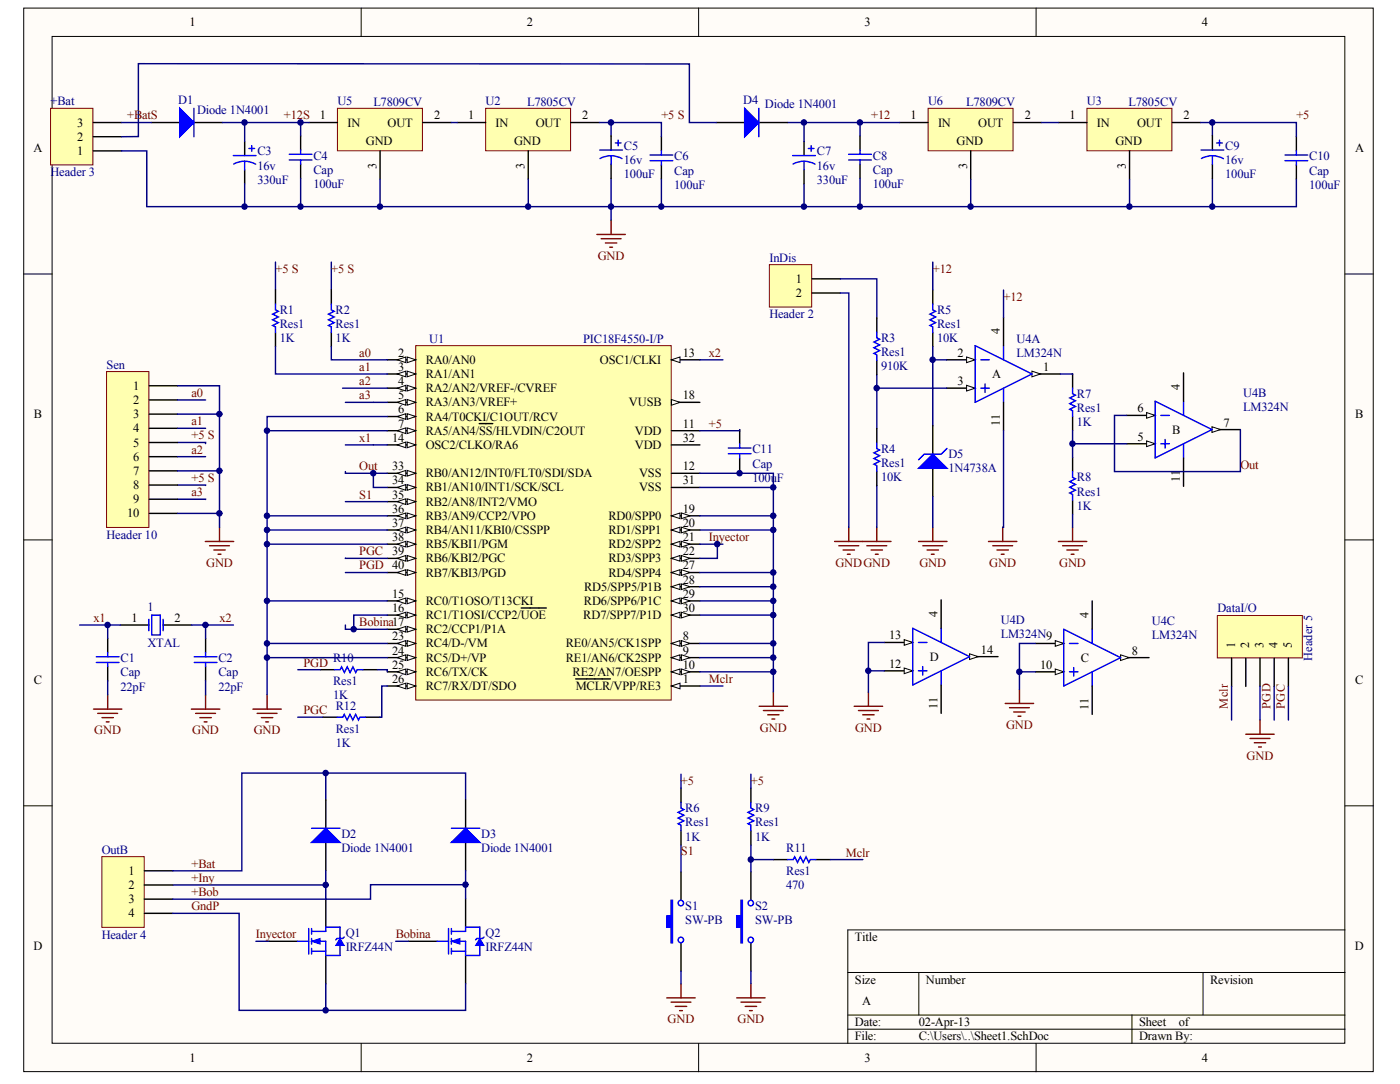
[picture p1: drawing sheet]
<svg xmlns="http://www.w3.org/2000/svg" width="279mm" height="216mm" viewBox="0 0 279 216" stroke-linecap="round" stroke-linejoin="round" font-family="sans-serif">
<defs><g id="words">
<g font-size="2.5">
<text x="37.8" y="5.2">1</text>
<text x="105" y="5.2">2</text>
<text x="172.3" y="5.2">3</text>
<text x="239.6" y="5.2">4</text>
<text x="63.8" y="23.8">1</text>
<text x="86.5" y="23.8">2</text>
<text x="93.3" y="23.8">1</text>
<text x="116.1" y="23.8">2</text>
<text x="181.5" y="23.8">1</text>
<text x="204.2" y="23.8">2</text>
<text x="213.2" y="23.8">1</text>
<text x="235.9" y="23.8">2</text>
<text x="15.4" y="28">2</text>
<text x="15.4" y="25.2">3</text>
<text x="69.2" y="25.2">IN</text>
<text x="72.9" y="28.9">GND</text>
<text x="77.3" y="25.2">OUT</text>
<text x="98.8" y="25.2">IN</text>
<text x="102.5" y="28.9">GND</text>
<text x="106.8" y="25.2">OUT</text>
<text x="187" y="25.2">IN</text>
<text x="190.6" y="28.9">GND</text>
<text x="195" y="25.2">OUT</text>
<text x="218.6" y="25.2">IN</text>
<text x="222.3" y="28.9">GND</text>
<text x="226.6" y="25.2">OUT</text>
<text x="6.7" y="30.3">A</text>
<text x="15.4" y="30.9">1</text>
<text x="75" y="33.6" transform="rotate(-90 75 33.6)">3</text>
<text x="104.6" y="33.6" transform="rotate(-90 104.6 33.6)">3</text>
<text x="192.8" y="33.6" transform="rotate(-90 192.8 33.6)">3</text>
<text x="224.4" y="33.6" transform="rotate(-90 224.4 33.6)">3</text>
<text x="270.1" y="30.3">A</text>
<text x="158.6" y="56.3">1</text>
<text x="158.6" y="59.2">2</text>
<text x="79.4" y="71.1">2</text>
<text x="136.1" y="71.1">13</text>
<text x="190.9" y="71.1">2</text>
<text x="199.3" y="66.6" transform="rotate(-90 199.3 66.6)">4</text>
<text x="26.5" y="77.6">1</text>
<text x="79.4" y="73.9">3</text>
<text x="79.4" y="76.7">4</text>
<text x="84.8" y="72.5">RA0/AN0</text>
<text x="84.8" y="75.3">RA1/AN1</text>
<text x="119.6" y="72.5">OSC1/CLKI</text>
<text x="190.9" y="76.7">3</text>
<text x="197.8" y="75.3">A</text>
<text x="208" y="73.9">1</text>
<text x="235.2" y="77.7" transform="rotate(-90 235.2 77.7)">4</text>
<text x="6.8" y="83.3">B</text>
<text x="26.5" y="80.5">2</text>
<text x="26.5" y="83.3">3</text>
<text x="79.4" y="79.5">5</text>
<text x="79.4" y="82.4">6</text>
<text x="84.8" y="78.1">RA2/AN2/VREF-/CVREF</text>
<text x="84.8" y="80.9">RA3/AN3/VREF+</text>
<text x="84.8" y="83.8">RA4/T0CKI/C1OUT/RCV</text>
<text x="125.4" y="80.9">VUSB</text>
<text x="136.1" y="79.5">18</text>
<text x="226.8" y="82.1">6</text>
<text x="270.1" y="83.3">B</text>
<text x="26.5" y="86.1">4</text>
<text x="26.5" y="88.9">5</text>
<text x="78.2" y="88">14</text>
<text x="79.4" y="85.2">7</text>
<text x="84.8" y="86.6">RA5/AN4/SS/HLVDIN/C2OUT</text>
<text x="84.8" y="89.4">OSC2/CLKO/RA6</text>
<text x="126.5" y="86.6">VDD</text>
<text x="126.5" y="89.4">VDD</text>
<text x="136.1" y="85.2">11</text>
<text x="136.1" y="88">32</text>
<text x="199.3" y="84.9" transform="rotate(-90 199.3 84.9)">11</text>
<text x="226.8" y="87.8">5</text>
<text x="233.6" y="86.4">B</text>
<text x="243.8" y="85">7</text>
<text x="26.5" y="91.8">6</text>
<text x="26.5" y="94.6">7</text>
<text x="78.2" y="93.7">33</text>
<text x="84.8" y="95.1">RB0/AN12/INT0/FLT0/SDI/SDA</text>
<text x="127.4" y="95.1">VSS</text>
<text x="136.1" y="93.7">12</text>
<text x="26.5" y="97.4">8</text>
<text x="26.5" y="100.2">9</text>
<text x="78.2" y="96.5">34</text>
<text x="78.2" y="99.3">35</text>
<text x="84.8" y="97.9">RB1/AN10/INT1/SCK/SCL</text>
<text x="84.8" y="100.7">RB2/AN8/INT2/VMO</text>
<text x="127.4" y="97.9">VSS</text>
<text x="136.1" y="96.5">31</text>
<text x="235.2" y="96" transform="rotate(-90 235.2 96)">11</text>
<text x="25.3" y="103.1">10</text>
<text x="78.2" y="102.1">36</text>
<text x="78.2" y="104.9">37</text>
<text x="78.2" y="107.8">38</text>
<text x="84.8" y="103.5">RB3/AN9/CCP2/VPO</text>
<text x="84.8" y="106.4">RB4/AN11/KBI0/CSSPP</text>
<text x="121.3" y="103.5">RD0/SPP0</text>
<text x="121.3" y="106.4">RD1/SPP1</text>
<text x="136.1" y="102.1">19</text>
<text x="136.1" y="104.9">20</text>
<text x="136.1" y="107.8">21</text>
<text x="78.2" y="110.6">39</text>
<text x="84.8" y="109.2">RB5/KBI1/PGM</text>
<text x="84.8" y="112">RB6/KBI2/PGC</text>
<text x="121.3" y="109.2">RD2/SPP2</text>
<text x="121.3" y="112">RD3/SPP3</text>
<text x="136.1" y="110.6">22</text>
<text x="136.1" y="113.4">27</text>
<text x="78.2" y="119.1">15</text>
<text x="84.8" y="114.8">RB7/KBI3/PGD</text>
<text x="116.4" y="117.7">RD5/SPP5/P1B</text>
<text x="121.3" y="114.8">RD4/SPP4</text>
<text x="136.1" y="116.2">28</text>
<text x="136.1" y="119.1">29</text>
<text x="26.2" y="123.9">1</text>
<text x="34.8" y="123.9">2</text>
<text x="78.2" y="121.9">16</text>
<text x="84.8" y="120.5">RC0/T1OSO/T13CKI</text>
<text x="84.8" y="123.3">RC1/T1OSI/CCP2/UOE</text>
<text x="116.3" y="123.3">RD7/SPP7/P1D</text>
<text x="116.4" y="120.5">RD6/SPP6/P1C</text>
<text x="136.1" y="121.9">30</text>
<text x="186.9" y="122.9" transform="rotate(-90 186.9 122.9)">4</text>
<text x="217" y="123.1" transform="rotate(-90 217 123.1)">4</text>
<text x="78.2" y="127.5">23</text>
<text x="78.2" y="130.4">24</text>
<text x="84.8" y="126.1">RC2/CCP1/P1A</text>
<text x="84.8" y="129">RC4/D-/VM</text>
<text x="84.8" y="131.8">RC5/D+/VP</text>
<text x="112.8" y="129">RE0/AN5/CK1SPP</text>
<text x="112.8" y="131.8">RE1/AN6/CK2SPP</text>
<text x="136.1" y="127.5">8</text>
<text x="136.1" y="130.4">9</text>
<text x="177.2" y="127.3">13</text>
<text x="185.3" y="131.6">D</text>
<text x="195.5" y="130.2">14</text>
<text x="215.4" y="131.8">C</text>
<text x="225.6" y="130.4">8</text>
<text x="246.2" y="129.1" transform="rotate(-90 246.2 129.1)">1</text>
<text x="249" y="129.1" transform="rotate(-90 249 129.1)">2</text>
<text x="251.8" y="129.1" transform="rotate(-90 251.8 129.1)">3</text>
<text x="254.7" y="129.1" transform="rotate(-90 254.7 129.1)">4</text>
<text x="257.5" y="129.1" transform="rotate(-90 257.5 129.1)">5</text>
<text x="6.7" y="136.2">C</text>
<text x="78.2" y="133.2">25</text>
<text x="78.2" y="136">26</text>
<text x="84.8" y="134.6">RC6/TX/CK</text>
<text x="84.8" y="137.4">RC7/RX/DT/SDO</text>
<text x="114.1" y="134.6">RE2/AN7/OESPP</text>
<text x="114.8" y="137.4">MCLR/VPP/RE3</text>
<text x="136.1" y="136">1</text>
<text x="136.1" y="133.2">10</text>
<text x="177.2" y="133">12</text>
<text x="207.3" y="133.2">10</text>
<text x="270.1" y="136.2">C</text>
<text x="186.9" y="141.2" transform="rotate(-90 186.9 141.2)">11</text>
<text x="217" y="141.4" transform="rotate(-90 217 141.4)">11</text>
<text x="25.6" y="174.2">1</text>
<text x="25.6" y="177.1">2</text>
<text x="25.6" y="179.9">3</text>
<text x="25.6" y="182.7">4</text>
<text x="6.7" y="189.2">D</text>
<text x="170.4" y="187.4">Title</text>
<text x="270.1" y="189.2">D</text>
<text x="170.4" y="195.9">Size</text>
<text x="184.6" y="195.9">Number</text>
<text x="241.2" y="195.9">Revision</text>
<text x="171.8" y="200.1">A</text>
<text x="170.4" y="204.4">Date:</text>
<text x="170.4" y="207.2">File:</text>
<text x="183.1" y="204.4">02-Apr-13</text>
<text x="183.1" y="207.2">C:\Users\..\Sheet1.SchDoc</text>
<text x="227" y="204.4">Sheet</text>
<text x="227" y="207.2">Drawn By:</text>
<text x="234.9" y="204.4">of</text>
<text x="37.8" y="211.4">1</text>
<text x="105" y="211.4">2</text>
<text x="172.3" y="211.4">3</text>
<text x="239.6" y="211.4">4</text>
</g>
<g font-size="2.5" fill="#000080">
<text x="10.1" y="21">+Bat</text>
<text x="35.5" y="20.7">D1</text>
<text x="39.3" y="22.7">Diode 1N4001</text>
<text x="67.3" y="21">U5</text>
<text x="74.4" y="21">L7809CV</text>
<text x="96.8" y="21">U2</text>
<text x="105.1" y="21">L7805CV</text>
<text x="148.1" y="20.7">D4</text>
<text x="152.5" y="21.6">Diode 1N4001</text>
<text x="185" y="21">U6</text>
<text x="192.6" y="21">L7809CV</text>
<text x="216.6" y="21">U3</text>
<text x="224.9" y="21">L7805CV</text>
<text x="124.4" y="29.8">C5</text>
<text x="244.2" y="29.8">C9</text>
<text x="10.1" y="35.1">Header 3</text>
<text x="51.3" y="30.9">C3</text>
<text x="51.3" y="33.8">16v</text>
<text x="62.5" y="31.8">C4</text>
<text x="62.5" y="34.6">Cap</text>
<text x="124.4" y="35.5">100uF</text>
<text x="124.4" y="32.7">16v</text>
<text x="134.4" y="32">C6</text>
<text x="134.4" y="34.8">Cap</text>
<text x="162.8" y="30.9">C7</text>
<text x="162.8" y="33.8">16v</text>
<text x="174" y="31.8">C8</text>
<text x="174" y="34.6">Cap</text>
<text x="244.2" y="35.5">100uF</text>
<text x="244.2" y="32.7">16v</text>
<text x="260.9" y="32">C10</text>
<text x="260.9" y="34.8">Cap</text>
<text x="51.3" y="36.6">330uF</text>
<text x="62.5" y="37.5">100uF</text>
<text x="134.4" y="37.6">100uF</text>
<text x="162.8" y="36.6">330uF</text>
<text x="174" y="37.5">100uF</text>
<text x="260.9" y="37.6">100uF</text>
<text x="153.4" y="52.1">InDis</text>
<text x="55.8" y="62.5">R1</text>
<text x="55.8" y="65.3">Res1</text>
<text x="66.9" y="62.5">R2</text>
<text x="66.9" y="65.3">Res1</text>
<text x="153.4" y="63.4">Header 2</text>
<text x="186.8" y="62.5">R5</text>
<text x="186.8" y="65.3">Res1</text>
<text x="55.8" y="68.2">1K</text>
<text x="66.9" y="68.2">1K</text>
<text x="85.6" y="68.3">U1</text>
<text x="116.2" y="68.3">PIC18F4550-I/P</text>
<text x="175.6" y="68.1">R3</text>
<text x="175.6" y="70.9">Res1</text>
<text x="186.8" y="68.2">10K</text>
<text x="202.6" y="68.3">U4A</text>
<text x="202.6" y="71.1">LM324N</text>
<text x="21.2" y="73.4">Sen</text>
<text x="175.6" y="73.7">910K</text>
<text x="214.6" y="79.2">R7</text>
<text x="214.6" y="82">Res1</text>
<text x="247.8" y="79">U4B</text>
<text x="247.8" y="81.8">LM324N</text>
<text x="214.6" y="84.9">1K</text>
<text x="150" y="96">100u</text>
<text x="150" y="90.3">C11</text>
<text x="150" y="93.1">Cap</text>
<text x="154.8" y="96">F</text>
<text x="175.6" y="95.8">10K</text>
<text x="175.6" y="90.1">R4</text>
<text x="175.6" y="93">Res1</text>
<text x="189" y="91.2">D5</text>
<text x="189" y="94.1">1N4738A</text>
<text x="214.6" y="95.9">R8</text>
<text x="214.6" y="101.5">1K</text>
<text x="214.6" y="98.7">Res1</text>
<text x="21.2" y="107.3">Header 10</text>
<text x="29.4" y="121.6">1</text>
<text x="199.5" y="124.2">U4D</text>
<text x="229.6" y="124.4">U4C</text>
<text x="242.6" y="122">DataI/O</text>
<text x="24" y="131.9">C1</text>
<text x="29.4" y="129">XTAL</text>
<text x="43.5" y="131.9">C2</text>
<text x="66.4" y="131.9">R10</text>
<text x="199.5" y="127.1">LM324N9</text>
<text x="229.6" y="127.3">LM324N</text>
<text x="261.5" y="131.7" transform="rotate(-90 261.5 131.7)">Header 5</text>
<text x="24" y="137.5">22pF</text>
<text x="24" y="134.7">Cap</text>
<text x="43.5" y="137.5">22pF</text>
<text x="43.5" y="134.7">Cap</text>
<text x="66.4" y="136.4">Res1</text>
<text x="66.4" y="139.3">1K</text>
<text x="66.9" y="141.4">R12</text>
<text x="66.9" y="148.7">1K</text>
<text x="66.9" y="145.9">Res1</text>
<text x="136.6" y="161.8">R6</text>
<text x="150.5" y="161.8">R9</text>
<text x="68.1" y="166.9">D2</text>
<text x="95.9" y="166.9">D3</text>
<text x="136.6" y="167.4">1K</text>
<text x="136.6" y="164.6">Res1</text>
<text x="150.5" y="167.4">1K</text>
<text x="150.5" y="164.6">Res1</text>
<text x="20.3" y="170">OutB</text>
<text x="68.1" y="169.7">Diode 1N4001</text>
<text x="95.9" y="169.7">Diode 1N4001</text>
<text x="156.7" y="169.7">R11</text>
<text x="156.7" y="177.1">470</text>
<text x="156.7" y="174.3">Res1</text>
<text x="136.6" y="181.2">S1</text>
<text x="136.6" y="184.1">SW-PB</text>
<text x="150.5" y="181.2">S2</text>
<text x="150.5" y="184.1">SW-PB</text>
<text x="20.3" y="187">Header 4</text>
<text x="68.9" y="186.6">Q1</text>
<text x="68.9" y="189.4">IRFZ44N</text>
<text x="96.8" y="186.6">Q2</text>
<text x="96.8" y="189.4">IRFZ44N</text>
</g>
<g font-size="2.5" fill="#800000">
<text x="25.3" y="23.8">+BatS</text>
<text x="56.6" y="23.8">+12S</text>
<text x="131.8" y="23.8">+5 S</text>
<text x="173.7" y="23.8">+12</text>
<text x="258.4" y="23.8">+5</text>
<text x="119.1" y="51.7">GND</text>
<text x="54.9" y="54.4">+5 S</text>
<text x="66" y="54.4">+5 S</text>
<text x="185.9" y="54.4">+12</text>
<text x="200" y="60">+12</text>
<text x="71.6" y="71.1">a0</text>
<text x="141.3" y="71.1">x2</text>
<text x="71.6" y="73.8">a1</text>
<text x="71.6" y="76.7">a2</text>
<text x="38.2" y="79">a0</text>
<text x="71.6" y="79.5">a3</text>
<text x="38.2" y="87.5">+5 S</text>
<text x="38.2" y="84.7">a1</text>
<text x="71.6" y="88">x1</text>
<text x="141.3" y="85.2">+5</text>
<text x="38.2" y="96">+5 S</text>
<text x="38.2" y="90.3">a2</text>
<text x="71.6" y="93.7">Out</text>
<text x="247.2" y="93.3">Out</text>
<text x="38.2" y="98.8">a3</text>
<text x="71.6" y="99.3">S1</text>
<text x="141.3" y="107.8">Inyector</text>
<text x="41.1" y="112.9">GND</text>
<text x="71.6" y="113.4">PGD 40</text>
<text x="71.6" y="110.6">PGC</text>
<text x="166.5" y="112.9">GNDGND</text>
<text x="183.3" y="112.9">GND</text>
<text x="197.2" y="112.9">GND</text>
<text x="211.1" y="112.9">GND</text>
<text x="18.7" y="123.9">x1</text>
<text x="43.8" y="123.9">x2</text>
<text x="71.6" y="124.7">Bobina17</text>
<text x="60.5" y="132.8">PGD</text>
<text x="141.3" y="136">Mclr</text>
<text x="60.5" y="142.2">PGC</text>
<text x="244.7" y="141.2" transform="rotate(-90 244.7 141.2)">Mclr</text>
<text x="253.2" y="141.2" transform="rotate(-90 253.2 141.2)">PGD</text>
<text x="256.1" y="141.2" transform="rotate(-90 256.1 141.2)">PGC</text>
<text x="18.8" y="146.3">GND</text>
<text x="38.3" y="146.3">GND</text>
<text x="50.6" y="146.3">GND</text>
<text x="151.5" y="145.7">GND</text>
<text x="170.4" y="145.7">GND</text>
<text x="200.5" y="145.1">GND</text>
<text x="248.5" y="151.3">GND</text>
<text x="135.7" y="156.4">+5</text>
<text x="149.7" y="156.4">+5</text>
<text x="38.2" y="172.8">+Bat</text>
<text x="135.7" y="170.3">S1</text>
<text x="168.6" y="170.6">Mclr</text>
<text x="38.2" y="175.7">+Iny</text>
<text x="38.2" y="178.5">+Bob</text>
<text x="38.2" y="181.3">GndP</text>
<text x="51" y="186.9">Inyector</text>
<text x="78.9" y="186.9">Bobina</text>
<text x="133.1" y="203.8">GND</text>
<text x="147" y="203.8">GND</text>
</g>
</g></defs>
<g fill="#fffcf8" stroke="#000" stroke-width=".2">
<path d="M4.7 1.6h269v211.8h-269z"/>
<path d="M10.4 7.3h257.6v200.5h-257.6z"/>
</g>
<g fill="none" stroke="#000" stroke-width=".2">
<path d="M72 1.6v5.7M139.2 1.6v5.7M206.5 1.6v5.7M4.7 54.6h5.7M268.1 54.6h5.7M4.7 107.5h5.7M268.1 107.5h5.7M4.7 160.5h5.7M268.1 160.5h5.7M169 193.7h99.1M183.1 193.7v8.5M239.8 193.7v8.5"/>
<path d="M268.1 185.2h-99.1v22.6M72 207.8v5.7M139.2 207.8v5.7M169 202.2h99.1M169 205h99.1M206.5 207.8v5.7M225.6 202.2v5.6"/>
</g>
<path d="M82.9 68.8h50.9v70.6h-50.9z" fill="#ffffb0" stroke="#800000" stroke-width=".2"/>
<path d="M133.8 136.6h5.7" fill="none" stroke="#000" stroke-width=".28"/>
<path d="M133.8 136.6l1.7-.5v1.1z" fill="#fffcf8" stroke="#000" stroke-width=".2"/>
<path d="M77.2 71.7h5.7M114.8 135.2h6.9" fill="none" stroke="#000" stroke-width=".28"/>
<g fill="#fffcf8" stroke="#000" stroke-width=".2">
<path d="M81.2 71.1l1.7 .6-1.7 .5z"/>
<path d="M79.2 71.7l1.7-.6v1.1z"/>
</g>
<path d="M77.2 74.5h5.7" fill="none" stroke="#000" stroke-width=".28"/>
<g fill="#fffcf8" stroke="#000" stroke-width=".2">
<path d="M81.2 73.9l1.7 .6-1.7 .6z"/>
<path d="M79.2 74.5l1.7-.6v1.2z"/>
</g>
<path d="M77.2 77.3h5.7" fill="none" stroke="#000" stroke-width=".28"/>
<g fill="#fffcf8" stroke="#000" stroke-width=".2">
<path d="M81.2 76.7l1.7 .6-1.7 .6z"/>
<path d="M79.2 77.3l1.7-.6v1.2z"/>
</g>
<path d="M77.2 80.1h5.7" fill="none" stroke="#000" stroke-width=".28"/>
<g fill="#fffcf8" stroke="#000" stroke-width=".2">
<path d="M81.2 79.6l1.7 .5-1.7 .6z"/>
<path d="M79.2 80.1l1.7-.5v1.1z"/>
</g>
<path d="M77.2 83h5.7" fill="none" stroke="#000" stroke-width=".28"/>
<g fill="#fffcf8" stroke="#000" stroke-width=".2">
<path d="M81.2 82.4l1.7 .6-1.7 .5z"/>
<path d="M79.2 83l1.7-.6v1.1z"/>
</g>
<path d="M77.2 85.8h5.7" fill="none" stroke="#000" stroke-width=".28"/>
<g fill="#fffcf8" stroke="#000" stroke-width=".2">
<path d="M81.2 85.2l1.7 .6-1.7 .6z"/>
<path d="M79.2 85.8l1.7-.6v1.2z"/>
</g>
<path d="M95.5 84.4h2.7M133.8 128.2h5.7" fill="none" stroke="#000" stroke-width=".28"/>
<g fill="#fffcf8" stroke="#000" stroke-width=".2">
<path d="M133.8 128.2l1.7-.6v1.1z"/>
<path d="M135.8 127.6l1.7 .6-1.7 .5z"/>
</g>
<path d="M133.8 131h5.7" fill="none" stroke="#000" stroke-width=".28"/>
<g fill="#fffcf8" stroke="#000" stroke-width=".2">
<path d="M133.8 131l1.7-.6v1.1z"/>
<path d="M135.8 130.4l1.7 .6-1.7 .5z"/>
</g>
<path d="M133.8 133.8h5.7" fill="none" stroke="#000" stroke-width=".28"/>
<g fill="#fffcf8" stroke="#000" stroke-width=".2">
<path d="M133.8 133.8l1.7-.6v1.2z"/>
<path d="M135.8 133.2l1.7 .6-1.7 .6z"/>
</g>
<path d="M133.8 71.7h5.7M133.8 85.8h5.7M133.8 94.3h5.7" fill="none" stroke="#000" stroke-width=".28"/>
<path d="M133.8 71.7l1.7-.6v1.1z" fill="#fffcf8" stroke="#000" stroke-width=".2"/>
<path d="M77.2 88.6h5.7" fill="none" stroke="#000" stroke-width=".28"/>
<g fill="#fffcf8" stroke="#000" stroke-width=".2">
<path d="M81.2 88l1.7 .6-1.7 .6z"/>
<path d="M79.2 88.6l1.7-.6v1.2z"/>
</g>
<path d="M77.2 119.7h5.7" fill="none" stroke="#000" stroke-width=".28"/>
<g fill="#fffcf8" stroke="#000" stroke-width=".2">
<path d="M81.2 119.1l1.7 .6-1.7 .5z"/>
<path d="M79.2 119.7l1.7-.6v1.1z"/>
</g>
<path d="M77.2 122.5h5.7" fill="none" stroke="#000" stroke-width=".28"/>
<g fill="#fffcf8" stroke="#000" stroke-width=".2">
<path d="M81.2 121.9l1.7 .6-1.7 .6z"/>
<path d="M79.2 122.5l1.7-.6v1.2z"/>
</g>
<path d="M77.2 125.3h5.7M103.9 121.1h5" fill="none" stroke="#000" stroke-width=".28"/>
<g fill="#fffcf8" stroke="#000" stroke-width=".2">
<path d="M81.2 124.8l1.7 .5-1.7 .6z"/>
<path d="M79.2 125.3l1.7-.5v1.1z"/>
</g>
<path d="M133.8 80.1h5.7" fill="none" stroke="#000" stroke-width=".28"/>
<path d="M133.8 79.6l1.7 .5-1.7 .6z" fill="#fffcf8" stroke="#000" stroke-width=".2"/>
<path d="M133.8 102.7h5.7" fill="none" stroke="#000" stroke-width=".28"/>
<g fill="#fffcf8" stroke="#000" stroke-width=".2">
<path d="M133.8 102.7l1.7-.5v1.1z"/>
<path d="M135.8 102.2l1.7 .5-1.7 .6z"/>
</g>
<path d="M133.8 105.6h5.7" fill="none" stroke="#000" stroke-width=".28"/>
<g fill="#fffcf8" stroke="#000" stroke-width=".2">
<path d="M133.8 105.6l1.7-.6v1.1z"/>
<path d="M135.8 105l1.7 .6-1.7 .5z"/>
</g>
<path d="M133.8 108.4h5.7" fill="none" stroke="#000" stroke-width=".28"/>
<g fill="#fffcf8" stroke="#000" stroke-width=".2">
<path d="M133.8 108.4l1.7-.6v1.1z"/>
<path d="M135.8 107.8l1.7 .6-1.7 .5z"/>
</g>
<path d="M133.8 111.2h5.7" fill="none" stroke="#000" stroke-width=".28"/>
<g fill="#fffcf8" stroke="#000" stroke-width=".2">
<path d="M133.8 111.2l1.7-.6v1.2z"/>
<path d="M135.8 110.6l1.7 .6-1.7 .6z"/>
</g>
<path d="M77.2 128.2h5.7" fill="none" stroke="#000" stroke-width=".28"/>
<g fill="#fffcf8" stroke="#000" stroke-width=".2">
<path d="M81.2 127.6l1.7 .6-1.7 .5z"/>
<path d="M79.2 128.2l1.7-.6v1.1z"/>
</g>
<path d="M77.2 131h5.7" fill="none" stroke="#000" stroke-width=".28"/>
<g fill="#fffcf8" stroke="#000" stroke-width=".2">
<path d="M81.2 130.4l1.7 .6-1.7 .5z"/>
<path d="M79.2 131l1.7-.6v1.1z"/>
</g>
<path d="M77.2 133.8h5.7" fill="none" stroke="#000" stroke-width=".28"/>
<g fill="#fffcf8" stroke="#000" stroke-width=".2">
<path d="M81.2 133.2l1.7 .6-1.7 .6z"/>
<path d="M79.2 133.8l1.7-.6v1.2z"/>
</g>
<path d="M77.2 136.6h5.7" fill="none" stroke="#000" stroke-width=".28"/>
<g fill="#fffcf8" stroke="#000" stroke-width=".2">
<path d="M81.2 136.1l1.7 .5-1.7 .6z"/>
<path d="M79.2 136.6l1.7-.5v1.1z"/>
</g>
<path d="M133.8 114h5.7" fill="none" stroke="#000" stroke-width=".28"/>
<g fill="#fffcf8" stroke="#000" stroke-width=".2">
<path d="M133.8 114l1.7-.5v1.1z"/>
<path d="M135.8 113.5l1.7 .5-1.7 .6z"/>
</g>
<path d="M133.8 116.9h5.7" fill="none" stroke="#000" stroke-width=".28"/>
<g fill="#fffcf8" stroke="#000" stroke-width=".2">
<path d="M133.8 116.9l1.7-.6v1.1z"/>
<path d="M135.8 116.3l1.7 .6-1.7 .5z"/>
</g>
<path d="M133.8 119.7h5.7" fill="none" stroke="#000" stroke-width=".28"/>
<g fill="#fffcf8" stroke="#000" stroke-width=".2">
<path d="M133.8 119.7l1.7-.6v1.1z"/>
<path d="M135.8 119.1l1.7 .6-1.7 .5z"/>
</g>
<path d="M133.8 122.5h5.7" fill="none" stroke="#000" stroke-width=".28"/>
<g fill="#fffcf8" stroke="#000" stroke-width=".2">
<path d="M133.8 122.5l1.7-.6v1.2z"/>
<path d="M135.8 121.9l1.7 .6-1.7 .6z"/>
</g>
<path d="M77.2 94.3h5.7M133.8 97.1h5.7M133.8 88.6h5.7" fill="none" stroke="#000" stroke-width=".28"/>
<g fill="#fffcf8" stroke="#000" stroke-width=".2">
<path d="M81.2 93.7l1.7 .6-1.7 .5z"/>
<path d="M79.2 94.3l1.7-.6v1.1z"/>
</g>
<path d="M77.2 97.1h5.7" fill="none" stroke="#000" stroke-width=".28"/>
<g fill="#fffcf8" stroke="#000" stroke-width=".2">
<path d="M81.2 96.5l1.7 .6-1.7 .5z"/>
<path d="M79.2 97.1l1.7-.6v1.1z"/>
</g>
<path d="M77.2 99.9h5.7" fill="none" stroke="#000" stroke-width=".28"/>
<g fill="#fffcf8" stroke="#000" stroke-width=".2">
<path d="M81.2 99.3l1.7 .6-1.7 .6z"/>
<path d="M79.2 99.9l1.7-.6v1.2z"/>
</g>
<path d="M77.2 102.7h5.7" fill="none" stroke="#000" stroke-width=".28"/>
<g fill="#fffcf8" stroke="#000" stroke-width=".2">
<path d="M81.2 102.2l1.7 .5-1.7 .6z"/>
<path d="M79.2 102.7l1.7-.5v1.1z"/>
</g>
<path d="M77.2 105.6h5.7" fill="none" stroke="#000" stroke-width=".28"/>
<g fill="#fffcf8" stroke="#000" stroke-width=".2">
<path d="M81.2 105l1.7 .6-1.7 .5z"/>
<path d="M79.2 105.6l1.7-.6v1.1z"/>
</g>
<path d="M77.2 108.4h5.7" fill="none" stroke="#000" stroke-width=".28"/>
<g fill="#fffcf8" stroke="#000" stroke-width=".2">
<path d="M81.2 107.8l1.7 .6-1.7 .5z"/>
<path d="M79.2 108.4l1.7-.6v1.1z"/>
</g>
<path d="M77.2 111.2h5.7" fill="none" stroke="#000" stroke-width=".28"/>
<g fill="#fffcf8" stroke="#000" stroke-width=".2">
<path d="M81.2 110.6l1.7 .6-1.7 .6z"/>
<path d="M79.2 111.2l1.7-.6v1.2z"/>
</g>
<path d="M77.2 114h5.7" fill="none" stroke="#000" stroke-width=".28"/>
<g fill="#fffcf8" stroke="#000" stroke-width=".2">
<path d="M81.2 113.5l1.7 .5-1.7 .6z"/>
<path d="M79.2 114l1.7-.5v1.1z"/>
</g>
<path d="M24 124.5h5.7M32.5 124.5h5.7" fill="none" stroke="#000" stroke-width=".28"/>
<path d="M29.7 123.4v2.2M30.2 122.5h1.7v4h-1.7zM32.5 123.4v2.2" fill="none" stroke="#00f" stroke-width=".28"/>
<path d="M96.8 21.6h16.9v8.4h-16.9z" fill="#ffffb0" stroke="#800000" stroke-width=".2"/>
<g fill="none" stroke="#000" stroke-width=".28">
<path d="M48.8 28.2v2.8M48.8 33.8v2.8M59.9 27.1v2.8M59.9 32.7v2.8M91.1 24.4h5.7M105.3 30.1v5.6M113.8 24.4h5.7M131.8 27.2v2.8M131.8 32.9v2.8M21.5 127.1v2.9M21.5 132.8v2.8M41 127.1v2.9"/>
<path d="M41 132.8v2.8M64.9 179v5.7M92.8 179v5.7M135.7 173.7v5.6M53.6 187.5h5.7M64.9 190.3v5.7M81.5 187.5h5.6M92.8 190.3v5.7M135.7 187.8v5.6"/>
</g>
<g fill="none" stroke="#00f" stroke-width=".28">
<path d="M46.5 31h4.5M48.8 32.1l1.3 .2 .9 .4M48.8 32.1l-.9 .1-1.3 .5M48.8 32.1v1.7M49.6 29.6h1.1M50.2 29v1.1M57.7 31.9h4.5M57.7 30.7h4.5M59.9 29.9v.8M59.9 31.9v.8M129.6 32h4.5M129.6 30.9h4.5"/>
<path d="M131.8 30v.9M131.8 32v.9M19.2 131.9h4.5M19.2 130.8h4.5M21.5 130v.8M21.5 131.9v.9M38.7 131.9h4.5M38.7 130.8h4.5M41 130v.8M41 131.9v.9M59.3 187.5h2.2M61.5 184.9v5.1"/>
<path d="M62.1 185.5h2.8v-.8h2.9v2.2M62.1 187.5h2.8v2.8h2.9v-2M62.1 189.5h2.8M62.1 184.9v1.2M62.1 186.9v1.1M62.1 188.9v1.1M68.6 186.6l-.3 .3h-1.1l-.3 .3M87.1 187.5h2.3M89.4 184.9v5.1M90 185.5h2.8v-.8h2.8v2.2M90 187.5h2.8v2.8h2.8v-2M90 189.5h2.8"/>
<path d="M90 184.9v1.2M90 186.9v1.1M90 188.9v1.1M96.5 186.6l-.3 .3h-1.1l-.3 .3"/>
<circle cx="135.7" cy="179.9" r=".54"/>
<circle cx="135.7" cy="187.2" r=".54"/>
</g>
<g fill="none" stroke="#000080" stroke-width=".28">
<path d="M119.5 24.4h2.3v2.7M121.8 35.5v5.7h-16.5M121.8 24.4h10v2.8M131.8 35.7v5.5h-10v2.7M54.9 52.2v5.6M66 52.2v5.6M139.5 71.7h4.6M35.4 88.1h5.6v.3M35.4 96.6l5.6 .1M35.4 99.4l5.6 .1M15.9 124.5h5.6M21.5 135.6v2.8"/>
<path d="M24 124.5h-2.5v2.6M38.2 124.5h2.8v2.6M41 135.6v2.8M41 124.5h5.5M51 187.5h2.6M78.9 187.5h2.6"/>
</g>
<g fill="none" stroke="#800000" stroke-width=".28">
<path d="M119 46.7h5.6M119.8 47.5h4M120.7 48.4h2.2M121.5 49.2h.6M121.8 43.9v2.8M21.5 138.4v2.8M41 138.4v2.8M18.6 141.2h5.7M19.5 142.1h3.9M20.3 142.9h2.3M21.2 143.8h.5M38.1 141.2h5.7"/>
<path d="M39 142.1h4M39.8 142.9h2.3M40.7 143.8h.6"/>
</g>
<g fill="#00f" stroke="#00f" stroke-width=".2">
<path d="M62.1 187.5l1.7-.6v1.1z"/>
<path d="M67.8 186.9l.8 1.4h-1.7z"/>
<path d="M90 187.5l1.7-.6v1.1z"/>
<path d="M95.6 186.9l.9 1.4h-1.7z"/>
</g>
<path d="M133.8 179.3h.2v8.5h-.2v-3.1h-.9v-2.3h.9z" fill-rule="evenodd" fill="#00f" stroke="#00f" stroke-width=".28"/>
<path d="M10.1 21.6h8.4v11.3h-8.4z" fill="#ffffb0" stroke="#800000" stroke-width=".2"/>
<path d="M18.6 30.1h5.6M18.6 27.2h5.6M18.6 24.4h5.6" fill="none" stroke="#000" stroke-width=".28"/>
<path d="M24.2 30.1h5.1v11.1h30.6v-5.7M48.8 36.6v4.6" fill="none" stroke="#000080" stroke-width=".28"/>
<path d="M216.6 21.6h17v8.4h-17z" fill="#ffffb0" stroke="#800000" stroke-width=".2"/>
<path d="M171.4 27.1v2.8M171.4 32.7v2.8M211 24.4h5.6M225.1 30.1v5.6M233.6 24.4h5.7M258.4 27.2v2.8M258.4 32.9v2.8M188.7 71.7h5.7" fill="none" stroke="#000" stroke-width=".28"/>
<path d="M169.2 31.9h4.5M169.2 30.7h4.5M171.4 29.9v.8M171.4 31.9v.8M256.1 32h4.6M256.1 30.9h4.6M258.4 30v.9M258.4 32v.9" fill="none" stroke="#00f" stroke-width=".28"/>
<path d="M160.3 36.6v4.6h-28.5M171.4 35.5v5.7M239.3 24.4h2.4v2.7M241.7 35.5v5.7h-16.6M241.7 24.4h16.7v2.8" fill="none" stroke="#000080" stroke-width=".28"/>
<path d="M192.7 71.1l1.7 .6-1.7 .5z" fill="#fffcf8" stroke="#000" stroke-width=".2"/>
<path d="M188.7 77.3h5.7" fill="none" stroke="#000" stroke-width=".28"/>
<path d="M192.7 76.7l1.7 .6-1.7 .6z" fill="#fffcf8" stroke="#000" stroke-width=".2"/>
<path d="M205.7 74.5h5.7" fill="none" stroke="#000" stroke-width=".28"/>
<path d="M205.7 73.9l1.7 .6-1.7 .6z" fill="#fffcf8" stroke="#000" stroke-width=".2"/>
<path d="M194.4 68.8l11.3 5.7-11.3 5.6zM195.5 71.7h1.7M195.5 77.3h1.7M196.3 76.5v1.7M200 68.8v2.9M200 77.3v2.8" fill="none" stroke="#00f" stroke-width=".28"/>
<path d="M200 63.2v5.6M200 80.1v5.7" fill="none" stroke="#000" stroke-width=".28"/>
<path d="M258.4 35.7v5.5h-16.7M174.8 96.7v8.3" fill="none" stroke="#000080" stroke-width=".28"/>
<path d="M171.9 107.8h5.7M172.8 108.7h3.9M173.6 109.5h2.3M174.5 110.4h.5M174.8 105v2.8" fill="none" stroke="#800000" stroke-width=".28"/>
<path d="M153.4 52.7h8.4v8.5h-8.4z" fill="#ffffb0" stroke="#800000" stroke-width=".2"/>
<g fill="none" stroke="#000" stroke-width=".28">
<path d="M54.9 57.8v2.8M66 57.8v2.8M161.8 55.5h5.7M161.8 58.4h5.7M185.9 57.8v2.8M54.9 66.2v2.9M66 66.2v2.9M174.8 63.3v2.9M174.8 71.8v2.8M185.9 66.2v2.9M174.8 85.4v2.8M174.8 93.9v2.8"/>
<path d="M224.6 88.4h5.6"/>
</g>
<path d="M166.4 107.8h5.6M167.2 108.7h4M168 109.5h2.3M168.9 110.4h.6M169.2 105v2.8M183.1 107.8h5.7M183.9 108.7h4M184.8 109.5h2.3M185.6 110.4h.6M185.9 105v2.8" fill="none" stroke="#800000" stroke-width=".28"/>
<path d="M167.5 55.5h7.3v7.8M167.5 58.4h1.7v46.6M174.8 74.6v2.7h13.9M174.8 77.3v8.1M185.9 69.1v15.7M185.9 71.7h2.8" fill="none" stroke="#000080" stroke-width=".28"/>
<path d="M54.9 60.6v1.1l.6 .3-1.2 .6 1.2 .5-1.2 .6 1.2 .6-1.2 .5 .6 .3v1.1M66 60.6v1.1l.6 .3-1.1 .6 1.1 .5-1.1 .6 1.1 .6-1.1 .5 .5 .3v1.1M174.8 66.2v1.1l.5 .3-1.1 .5 1.1 .6-1.1 .6 1.1 .5-1.1 .6 .6 .3v1.1M185.9 60.6v1.1l.6 .3-1.1 .6 1.1 .5-1.1 .6 1.1 .6-1.1 .5 .5 .3v1.1M174.8 88.2v1.1l.5 .3-1.1 .6 1.1 .6-1.1 .5 1.1 .6-1.1 .6 .6 .2v1.2" fill="none" stroke="#00f" stroke-width=".28"/>
<path d="M228.5 87.8l1.7 .6-1.7 .5z" fill="#fffcf8" stroke="#000" stroke-width=".2"/>
<path d="M224.6 82.7h5.6" fill="none" stroke="#000" stroke-width=".28"/>
<path d="M228.5 82.2l1.7 .5-1.7 .6z" fill="#fffcf8" stroke="#000" stroke-width=".2"/>
<path d="M241.6 85.6h5.6" fill="none" stroke="#000" stroke-width=".28"/>
<path d="M241.6 85l1.7 .6-1.7 .5z" fill="#fffcf8" stroke="#000" stroke-width=".2"/>
<path d="M213.8 77.3v1.1l.6 .3-1.2 .6 1.2 .5-1.2 .6 1.2 .6-1.2 .5 .6 .3v1.1M230.2 79.9l11.4 5.7-11.4 5.6zM235.9 79.9v2.8M213.8 93.9v1.2l.6 .3-1.2 .5 1.2 .6-1.2 .6 1.2 .5-1.2 .6 .6 .3v1.1M231.4 82.7h1.7M231.4 88.4h1.7M232.2 87.5v1.7M235.9 88.4v2.8" fill="none" stroke="#00f" stroke-width=".28"/>
<path d="M213.8 74.5v2.8M235.9 74.3v5.6M213.8 82.9v2.9M213.8 91.1v2.8M213.8 99.6v2.8M235.9 91.2v5.7" fill="none" stroke="#000" stroke-width=".28"/>
<path d="M54.9 69.1v5.4h22.3M66 69.1v2.6h11.2M213.8 74.5h-2.4M68.8 80.1h5.6M68.8 88.6h5.6M200 85.8v19.2h-.1M224.6 82.7h-2.5v11.2h25.1v-8.3M213.8 102.4v2.6" fill="none" stroke="#000080" stroke-width=".28"/>
<g fill="none" stroke="#800000" stroke-width=".28">
<path d="M197 107.8h5.7M197.9 108.7h3.9M198.7 109.5h2.3M199.6 110.4h.5M199.9 105v2.8M211 107.8h5.6M211.8 108.7h4M212.7 109.5h2.2M213.5 110.4h.6M213.8 105v2.8M154.1 137.8v2.9M151.3 140.7h5.7"/>
<path d="M152.2 141.5h3.9M153 142.4h2.3M153.9 143.2h.5"/>
</g>
<path d="M21.2 74h8.5v31.1h-8.5z" fill="#ffffb0" stroke="#800000" stroke-width=".2"/>
<g fill="none" stroke="#000" stroke-width=".28">
<path d="M29.7 76.8h5.7M29.7 79.7h5.7M29.7 82.5h5.7M29.7 85.3h5.7M29.7 88.1h5.7M29.7 91h5.7M29.7 93.8h5.7M29.7 96.6h5.7M29.7 99.4h5.7M29.7 102.3h5.7M135.7 157v2.8M149.7 157v2.8"/>
<path d="M135.7 165.5v2.8M149.7 165.5v2.8M149.7 173.7v5.6M149.7 187.8v5.6"/>
</g>
<path d="M68.8 93.9v.4h8.4M74.4 94.3v2.8h2.8M68.8 124.5v.8h8.4M64.9 159.3v-5.3h27.9v5.3M135.7 154.2v2.8M149.7 154.2v2.8M64.9 196v5.2h27.9v-5.2M135.7 193.4v2.5M149.7 193.4v2.5" fill="none" stroke="#000080" stroke-width=".28"/>
<g fill="none" stroke="#00f" stroke-width=".28">
<path d="M135.7 159.8v1.2l.6 .2-1.1 .6 1.1 .6-1.1 .5 1.1 .6-1.1 .6 .5 .2v1.2M149.7 159.8v1.2l.5 .2-1.1 .6 1.1 .6-1.1 .5 1.1 .6-1.1 .6 .6 .2v1.2"/>
<circle cx="149.6" cy="179.9" r=".54"/>
<circle cx="149.6" cy="187.2" r=".54"/>
</g>
<path d="M132.9 198.7h5.7M133.8 199.6h3.9M135.7 195.9v2.8M146.8 198.7h5.7M147.7 199.6h4M149.7 195.9v2.8M134.6 200.4h2.3M135.5 201.3h.5M148.5 200.4h2.3M149.4 201.3h.6" fill="none" stroke="#800000" stroke-width=".28"/>
<path d="M147.7 179.3h.3v8.5h-.3v-3.1h-.9v-2.3h.9z" fill-rule="evenodd" fill="#00f" stroke="#00f" stroke-width=".28"/>
<path d="M20.3 170.6h8.4v14.1h-8.4z" fill="#ffffb0" stroke="#800000" stroke-width=".2"/>
<path d="M28.8 173.4h5.7M28.8 176.3h5.7M28.8 179.1h5.7M28.8 181.9h5.7" fill="none" stroke="#000" stroke-width=".28"/>
<g fill="none" stroke="#000080" stroke-width=".28">
<path d="M185.9 52.2v5.6M200 57.8v5.4M68.3 77.3h8.9M35.4 93.8h8.4v11.2M35.4 91h5.6M68.8 99.9h8.4M74.4 80.1h2.8M74.4 88.6h2.8M213.8 85.8v2.6h10.8M213.8 88.4v2.7M35.4 102.3h8.4M139.5 108.4h4.6"/>
<path d="M64.9 154h-16.7v19.4h-13.7M135.7 168.3v5.4M149.7 168.3v5.4"/>
</g>
<path d="M40.9 107.8h5.7M41.8 108.7h3.9M42.6 109.5h2.3M43.5 110.4h.5M43.8 105v2.8" fill="none" stroke="#800000" stroke-width=".28"/>
<path d="M242.6 122.6h17v8.4h-17z" fill="#ffffb0" stroke="#800000" stroke-width=".2"/>
<g fill="none" stroke="#000" stroke-width=".28">
<path d="M30.2 24.4h5.6M38.7 24.4h5.6M121.8 27.1v2.8M121.8 32.7v2.8M142.8 24.4h5.6M151.3 24.4h5.6M160.3 28.2v2.8M160.3 33.8v2.8M241.7 27.1v2.8M241.7 32.7v2.8M147.4 85.6v2.8M147.4 91.2v2.8"/>
<path d="M185.9 84.8v5.6M185.9 93.3v5.6M63.8 133.4h2.9M72.3 133.4h2.9M206.4 133.8h5.6M245.5 131.1v5.6M248.3 131.1v5.6M251.1 131.1v5.6M254 131.1v5.6M256.8 131.1v5.6M64.4 142.8h2.8M64.9 159.3v5.7"/>
<path d="M72.9 142.8h2.8M92.8 159.3v5.7M64.9 167.8v5.6M92.8 167.8v5.6M154.1 171.2h2.9M162.6 171.2h2.9"/>
</g>
<g fill="none" stroke="#000080" stroke-width=".28">
<path d="M24.2 24.4h6M44.3 24.4h4.5v3.8M142.8 24.4h-5.4v-11.7h-109.8v14.5h-3.4M156.9 24.4h3.4v3.8M35.4 76.8h8.4v5.7h-8.4M35.4 79.7h5.6M35.4 85.3h5.6M43.8 82.5v11.3M53.2 85.8v16.9M77.2 83h-24v2.8h24M139.5 94.3h14.6v2.8M139.5 97.1h14.6v5.6"/>
<path d="M147.4 85.6v.2h-7.9M147.4 94v.3M185.9 98.9v6.1M68.8 111.2h8.4M68.8 114h8.4M77.2 102.7h-24v2.9M77.2 105.6h-24v2.8M77.2 108.4h-24v11.3M77.2 119.7h-24v8.5M139.5 102.7h14.6v2.9M139.5 105.6h14.6v8.4h-14.6M139.5 119.7h14.6v2.8"/>
<path d="M143 108.4v2.8h-3.5M154.1 114v2.9h-14.6M154.1 116.9v2.8M59.4 133.4h4.4M75.2 133.4h2v.4M77.2 136.6h-1.1v6.2h-.4M77.2 128.2h-24v2.8M77.2 131h-24v7.4M77.2 122.5h-6.7v2.8M139.5 122.5h14.6v5.7M139.5 128.2h14.6v2.8M139.5 131h14.6v2.8"/>
<path d="M139.5 133.8h14.6v4M139.5 136.6h4.6M245.5 136.7v6.7M251.1 136.7v6.7M254 136.7v6.7M256.8 136.7v6.7M59.4 142.8h5M34.5 176.3h30.4v2.7M64.9 173.4v2.9M92.8 176.2h-18.9v2.9h-39.4M92.8 173.4v5.6M149.7 171.2h4.4"/>
<path d="M165.5 171.2h6.5M34.5 181.9h13.2v19.3h17.2"/>
</g>
<g fill="none" stroke="#00f" stroke-width=".28">
<path d="M38.7 21.6v5.6M119.5 29.9h4.6M121.8 31l.9 .1 1.3 .5M121.8 31l-1.4 .2-.8 .4M121.8 31v1.7M122.7 28.5h1.1M123.2 27.9v1.1M151.3 21.6v5.6M158 31h4.5M160.3 32.1l1.3 .2 .9 .4M160.3 32.1l-.9 .1-1.3 .5M160.3 32.1v1.7"/>
<path d="M161.1 29.6h1.1M161.7 29v1.1M239.4 29.9h4.5M241.7 31l.9 .1 1.2 .5M241.7 31l-1 .1-1.2 .5M241.7 31v1.7M242.5 28.5h1.1M243.1 27.9v1.1M145.2 90.4h4.5M145.2 89.2h4.5M147.4 88.4v.8M147.4 90.4v.8"/>
<path d="M188.8 89.3l-1.2 1.1h-3.4l-1.1 1.2M66.7 133.4h1.1l.3-.6 .5 1.1 .6-1.1 .6 1.1 .5-1.1 .6 1.1 .3-.5h1.1M67.2 142.8h1.1l.3-.5 .6 1.1 .5-1.1 .6 1.1 .6-1.1 .5 1.1 .3-.6h1.2M62.1 165h5.7M90 165h5.6M157 171.2h1.1l.3-.6 .6 1.2 .5-1.2 .6 1.2 .6-1.2 .5 1.2 .3-.6h1.1"/>
</g>
<path d="M53.2 138.4v2.8M50.4 141.2h5.7M51.3 142.1h3.9M52.1 142.9h2.3M53 143.8h.5M248.3 146.2h5.7M249.2 147.1h3.9M250 147.9h2.3M250.9 148.8h.5M251.1 143.4v2.8" fill="none" stroke="#800000" stroke-width=".28"/>
<g fill="#00f" stroke="#00f" stroke-width=".28">
<path d="M35.8 21.6l2.9 2.8-2.9 2.8z"/>
<path d="M148.4 21.6l2.9 2.8-2.9 2.8z"/>
<path d="M62.1 167.8l2.8-2.8 2.9 2.8z"/>
<path d="M90 167.8l2.8-2.8 2.8 2.8z"/>
<path d="M183.1 93.3l2.8-2.9 2.9 2.9z"/>
</g>
<path d="M210.3 133.2l1.7 .6-1.7 .6z" fill="#fffcf8" stroke="#000" stroke-width=".2"/>
<path d="M206.4 128.2h5.6" fill="none" stroke="#000" stroke-width=".28"/>
<path d="M210.3 127.6l1.7 .6-1.7 .5z" fill="#fffcf8" stroke="#000" stroke-width=".2"/>
<path d="M223.4 131h5.6" fill="none" stroke="#000" stroke-width=".28"/>
<path d="M223.4 130.4l1.7 .6-1.7 .5z" fill="#fffcf8" stroke="#000" stroke-width=".2"/>
<path d="M212 125.3l11.4 5.7-11.4 5.6zM213.2 128.2h1.7M213.2 133.8h1.7M214 133v1.7M217.7 125.3v2.9M217.7 133.8v2.8" fill="none" stroke="#00f" stroke-width=".28"/>
<path d="M217.7 119.7v5.6M176.3 133.6h5.6M217.7 136.6v5.7" fill="none" stroke="#000" stroke-width=".28"/>
<path d="M180.2 133l1.7 .6-1.7 .6z" fill="#fffcf8" stroke="#000" stroke-width=".2"/>
<path d="M176.3 128h5.6" fill="none" stroke="#000" stroke-width=".28"/>
<path d="M180.2 127.4l1.7 .6-1.7 .5z" fill="#fffcf8" stroke="#000" stroke-width=".2"/>
<path d="M193.3 130.8h5.6" fill="none" stroke="#000" stroke-width=".28"/>
<path d="M193.3 130.2l1.7 .6-1.7 .5z" fill="#fffcf8" stroke="#000" stroke-width=".2"/>
<path d="M181.9 125.1l11.4 5.7-11.4 5.6zM183.1 128h1.7M183.1 133.6h1.7M183.9 132.8v1.7M187.6 125.1v2.9M187.6 133.6v2.8" fill="none" stroke="#00f" stroke-width=".28"/>
<path d="M187.6 119.5v5.6M187.6 136.4v5.7" fill="none" stroke="#000" stroke-width=".28"/>
<path d="M173.1 137.8v2.9M203.2 137.3v2.8M170.3 140.7h5.6M171.1 141.5h4M172 142.4h2.2M172.8 143.2h.6M200.4 140.1h5.6M201.2 141h4M202.1 141.8h2.2M202.9 142.6h.6" fill="none" stroke="#800000" stroke-width=".28"/>
<path d="M173.1 133.6v4.2M176.3 128h-3.2v5.6h3.2M206.4 128.2h-3.2v5.6M206.4 133.8h-3.2v3.5" fill="none" stroke="#000080" stroke-width=".28"/>
<path d="M185 21.6h16.9v8.4h-16.9z" fill="#ffffb0" stroke="#800000" stroke-width=".2"/>
<path d="M179.3 24.4h5.7M193.5 30.1v5.6M202 24.4h5.6" fill="none" stroke="#000" stroke-width=".28"/>
<path d="M160.3 24.4h19M171.4 24.4v2.7M193.5 35.7v5.5h31.6v-5.5M207.6 24.4h3.4M160.3 41.2h33.2" fill="none" stroke="#000080" stroke-width=".28"/>
<path d="M67.3 21.6h16.9v8.4h-16.9z" fill="#ffffb0" stroke="#800000" stroke-width=".2"/>
<path d="M61.6 24.4h5.7M75.8 30.1v5.6M84.2 24.4h5.7" fill="none" stroke="#000" stroke-width=".28"/>
<path d="M48.8 24.4h12.8M59.9 24.4v2.7M75.8 35.7v5.5h-15.9M89.9 24.4h1.2M105.3 35.7v5.5h-29.5" fill="none" stroke="#000080" stroke-width=".28"/>
<g fill="#000080" stroke="#000080" stroke-width=".2">
<circle cx="21.4" cy="124.5" r=".54"/>
<circle cx="40.9" cy="124.5" r=".54"/>
<circle cx="43.7" cy="102.2" r=".54"/>
<circle cx="43.7" cy="93.8" r=".54"/>
<circle cx="43.7" cy="82.5" r=".54"/>
<circle cx="48.7" cy="41.1" r=".54"/>
<circle cx="48.7" cy="24.4" r=".54"/>
<circle cx="53.2" cy="131" r=".54"/>
<circle cx="53.2" cy="128.1" r=".54"/>
<circle cx="53.2" cy="119.7" r=".54"/>
<circle cx="53.2" cy="108.4" r=".54"/>
<circle cx="53.2" cy="105.5" r=".54"/>
<circle cx="53.2" cy="102.7" r=".54"/>
<circle cx="53.2" cy="85.8" r=".54"/>
<circle cx="59.9" cy="41.1" r=".54"/>
<circle cx="59.9" cy="24.4" r=".54"/>
<circle cx="64.9" cy="201.2" r=".54"/>
<circle cx="64.9" cy="176.2" r=".54"/>
<circle cx="64.9" cy="154" r=".54"/>
<circle cx="70.5" cy="125.3" r=".54"/>
<circle cx="74.4" cy="94.2" r=".54"/>
<circle cx="75.7" cy="41.1" r=".54"/>
<circle cx="92.8" cy="176.2" r=".54"/>
<circle cx="105.3" cy="41.1" r=".54"/>
<circle cx="121.8" cy="41.1" r=".54"/>
<circle cx="121.8" cy="24.4" r=".54"/>
<circle cx="131.8" cy="41.1" r=".54"/>
<circle cx="143" cy="108.4" r=".54"/>
<circle cx="147.4" cy="94.2" r=".54"/>
<circle cx="149.6" cy="171.2" r=".54"/>
<circle cx="154.1" cy="133.8" r=".54"/>
<circle cx="154.1" cy="131" r=".54"/>
<circle cx="154.1" cy="128.1" r=".54"/>
<circle cx="154.1" cy="122.5" r=".54"/>
<circle cx="154.1" cy="119.7" r=".54"/>
<circle cx="154.1" cy="116.8" r=".54"/>
<circle cx="154.1" cy="114" r=".54"/>
<circle cx="154.1" cy="105.5" r=".54"/>
<circle cx="154.1" cy="102.7" r=".54"/>
<circle cx="154.1" cy="97.1" r=".54"/>
<circle cx="160.2" cy="41.1" r=".54"/>
<circle cx="160.2" cy="24.4" r=".54"/>
<circle cx="171.4" cy="41.1" r=".54"/>
<circle cx="171.4" cy="24.4" r=".54"/>
<circle cx="173.1" cy="133.6" r=".54"/>
<circle cx="174.7" cy="77.3" r=".54"/>
<circle cx="185.9" cy="71.6" r=".54"/>
<circle cx="193.4" cy="41.1" r=".54"/>
<circle cx="203.2" cy="133.8" r=".54"/>
<circle cx="213.8" cy="88.4" r=".54"/>
<circle cx="225.1" cy="41.1" r=".54"/>
<circle cx="241.6" cy="41.1" r=".54"/>
<circle cx="241.6" cy="24.4" r=".54"/>
</g>
<use href="#words"/>
</svg>
